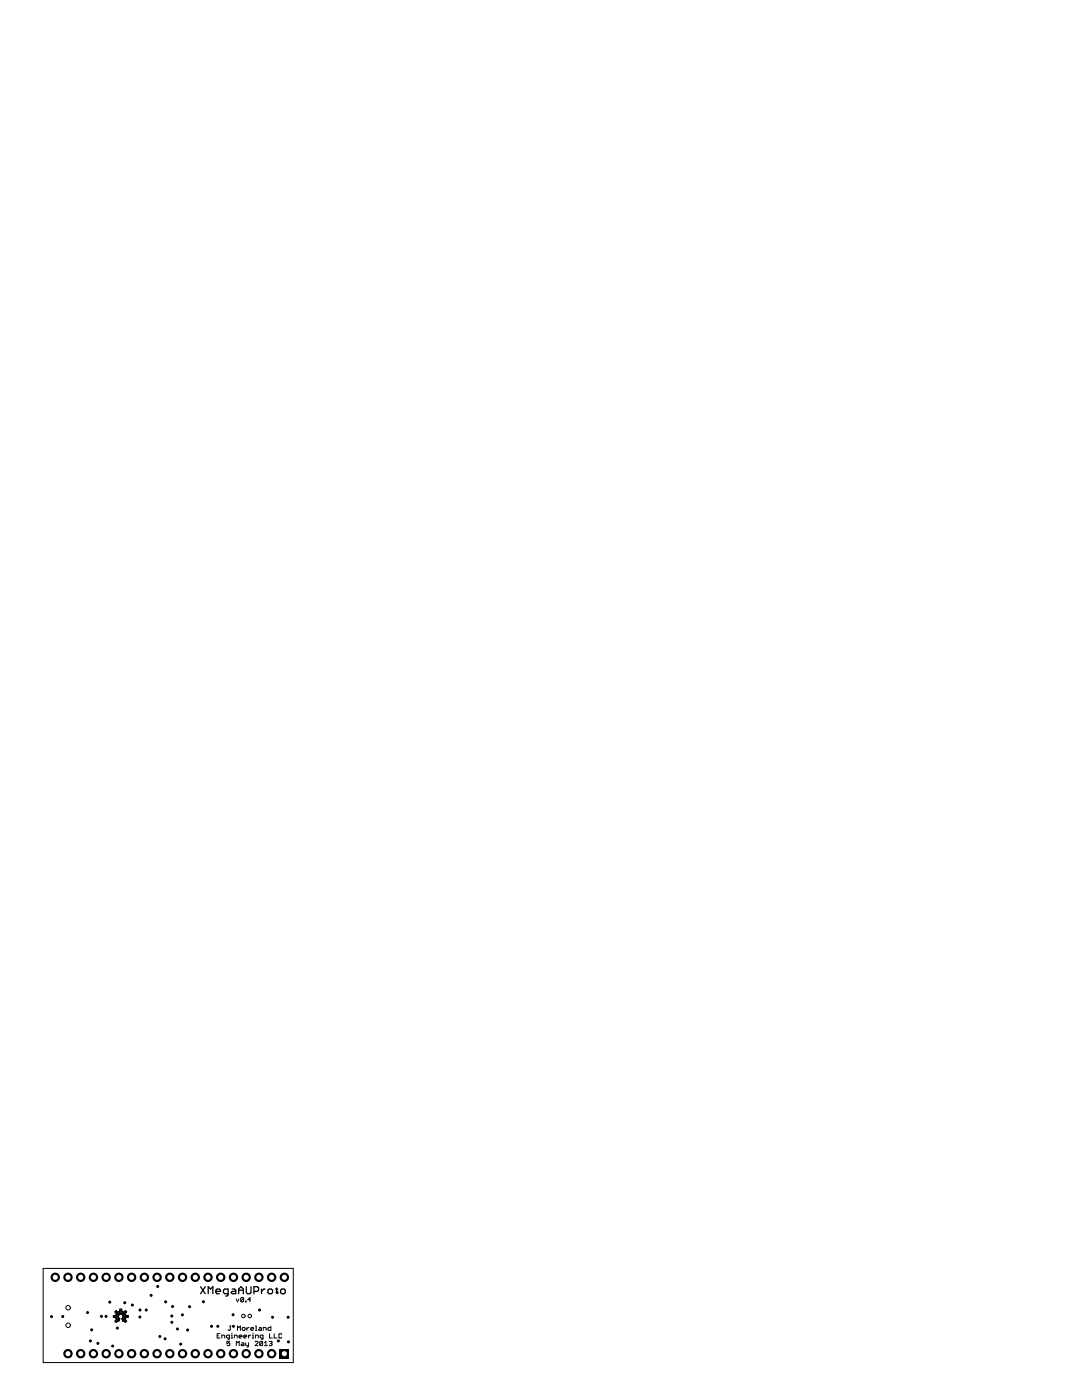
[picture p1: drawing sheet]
<svg xmlns="http://www.w3.org/2000/svg" width="216mm" height="279mm" viewBox="0 0 216 279" stroke-linecap="round" stroke-linejoin="round" font-family="sans-serif">
<g fill="none" stroke="#000" stroke-width=".2">
<path d="M8.6 253.1h49.9v18.8h-49.9zM47.1 259.2l.3 .6 .3-.6M48.6 259.1v.6l-.1 .1-.5-.1M48.6 259.1l-.1-.1-.5 .1v.6M48.6 259.1l-.6 .6M49 259.7h.1v.1h-.1zM50 259.4h-.6l.5-.4v.8M22.6 262.9h1.1M22.6 262.7h1M22.6 262.6h1.1M22.9 263.7l.3-.4-.1-.3-.5-.1v-.3l.5-.1 .1-.3-.3-.4 .3-.2 .4 .3 .3-.2v-.5h.4v.5l.4 .2 .3-.3 .3 .2-.3 .4 .1 .3 .5 .1v.3l-.5 .1-.1 .3 .3 .4-.3 .2M22.9 263.7l.3 .2"/>
<path d="M22.9 261.8h.6M23 263.6h.7M23 263.8h.4M23.1 261.7h.2M23.1 262h2.1M23.1 263.5h.7M23.1 263h.6M23.1 262.4h.7M23.2 263.2h.7M23.2 263.9h.1M23.2 262.1h1.8M23.2 262.3h.8"/>
<path d="M23.2 263.3h.7M23.6 261.8h1M23.6 262.7l.1 .3M23.7 263l.2 .2M23.8 262.4l-.2 .3M23.9 261.7h.4M23.9 261.5h.4M23.9 261.4h.4M23.9 263.2l-.2 .5-.1-.1-.4 .3M24 262.3l-.2 .1M24 262.3l.5 .1M24.2 262.3h.8"/>
<path d="M24.3 263.2l.2 .5 .2-.1 .3 .3M24.3 263.2h.7M24.3 263.3h.7M24.4 263.5h.7M24.5 262.4l.1 .2M24.5 262.4h.6M24.5 263.6h.8M24.5 263h.6M24.5 262.6h1.1M24.6 262.9h1M24.6 262.6v.1M24.6 262.7h1"/>
<path d="M24.6 262.7l-.3 .5M24.7 261.8h.6M24.8 263.8h.4M24.9 261.7h.3M25 263.9h.1M43.3 266.6h.3M43.9 266.2h-.6v.8h.6M44.3 267v-.5h.4l.1 .1v.4M45.8 267h-.4l-.2-.1 .2-.4h.4v.7l-.3 .1M45.8 264.6h.3M45.9 267.7h-.6v.4l.3-.1 .3 .1-.2 .5-.4-.2M46 264.6v.8l-.2 .1-.3-.1"/>
<path d="M46.1 267h.3M46.1 266.5h.2v.5M46.3 266v.2M46.8 267v-.5h.4l.1 .1v.4M47.2 268.6v-.9l.2 .3 .3-.3v.9M47.4 265.5v-.9l.3 .3 .3-.3v.9M47.7 266.7h.6l-.2-.2-.4 .1 .1 .4h.3M48.2 268l.5 .1v.5h-.5l-.1-.2 .1-.1h.5M48.5 264.9l.4 .2-.1 .4-.5-.1zM48.6 266.7h.6l-.1-.2-.5 .1 .2 .4h.3M49 268v.4l.2 .2h.4M49.3 264.9v.6"/>
<path d="M49.6 266.5v.5M49.6 268v.7l-.3 .1M49.7 264.9l-.4 .3M50 266.5l-.4 .2M50 265.2h.6l-.1-.3-.5 .2 .2 .4h.3M50.4 267h.2M50.4 266.5h.1v.5M50.5 266v.2M50.9 267.8l.1-.1 .5 .1-.6 .8h.6M51 265.5h.3M51 264.6h.1v.9M51 267v-.5h.4l.2 .1v.4"/>
<path d="M51.7 264.9l.5 .2v.4h-.5l-.1-.1 .1-.2h.5M52.4 267.8l-.4-.1-.2 .1v.6M52.4 267.8v.6l-.1 .2-.5-.2M52.4 267.8l-.6 .6M52.5 267h-.4l-.2-.1 .2-.4h.4v.7l-.3 .1M52.5 265.5v-.6h.5l.1 .2v.4M52.8 268.6h.5M52.8 268l.3-.3v.9M53.7 267.8l.4-.1 .2 .1-.2 .3M53.8 266.2v.8h.6M54 268.1h.1M54 264.6v.9h-.4l-.1-.1 .1-.5h.4"/>
<path d="M54.1 268.1l.2 .2-.2 .3-.4-.2M54.7 266.2v.8h.6M56.2 266.3l-.1-.1-.4 .1v.6l.1 .1 .4-.1"/>
<circle cx="13.6" cy="261" r=".45"/>
<circle cx="13.6" cy="264.5" r=".45"/>
<circle cx="48.6" cy="262.6" r=".36"/>
<circle cx="49.8" cy="262.6" r=".36"/>
</g>
<g fill="none" stroke="#000" stroke-width=".25">
<path d="M40 256.8l1 1.4M41 256.8l-1 1.4M41.5 258.2v-1.4l.5 .5 .5-.5v1.4M43.1 257.7h.9v-.2l-.2-.2h-.5l-.2 .2v.5l.2 .2h.5M45.5 258.2h-.7l-.2-.2v-.5l.2-.2h.7v1.1l-.2 .3h-.2M46.3 257.3h.5l.2 .2v.7h-.7l-.2-.2 .2-.3h.7M47.6 258.2v-.9l.5-.5 .5 .5v.9M47.6 257.5h1M49.1 256.8v1.2l.3 .2h.4l.3-.2v-1.2M50.7 257.7h.7l.2-.2v-.5l-.2-.2h-.7v1.4M52.2 257.3v.9M52.9 257.3h-.2l-.5 .4"/>
<path d="M53.5 257.5l.2-.2h.5l.2 .2v.5l-.2 .2h-.5l-.2-.2zM55 257.3h.4M55.2 257v1l.2 .2M56 257.5l.2-.2h.5l.2 .2v.5l-.2 .2h-.5l-.2-.2z"/>
</g>
<g fill="#000">
<path d="M55.8 269.2h1.9v1.9h-1.9z"/>
<circle cx="11" cy="254.9" r=".94"/>
<circle cx="13.6" cy="254.9" r=".94"/>
<circle cx="16.1" cy="254.9" r=".94"/>
<circle cx="18.6" cy="254.9" r=".94"/>
<circle cx="21.2" cy="254.9" r=".94"/>
<circle cx="21.9" cy="259.9" r=".3"/>
<circle cx="23.7" cy="254.9" r=".94"/>
<circle cx="24.9" cy="260" r=".3"/>
<circle cx="26.3" cy="254.9" r=".94"/>
<circle cx="28.8" cy="254.9" r=".94"/>
<circle cx="30.2" cy="258.5" r=".3"/>
<circle cx="31.3" cy="254.9" r=".94"/>
<circle cx="31.5" cy="256.7" r=".3"/>
<circle cx="33" cy="259.8" r=".3"/>
<circle cx="33.9" cy="254.9" r=".94"/>
<circle cx="36.4" cy="254.9" r=".94"/>
<circle cx="39" cy="254.9" r=".94"/>
<circle cx="40.6" cy="259.8" r=".3"/>
<circle cx="41.5" cy="254.9" r=".94"/>
<circle cx="44" cy="254.9" r=".94"/>
<circle cx="46.6" cy="254.9" r=".94"/>
<circle cx="49.1" cy="254.9" r=".94"/>
<circle cx="51.7" cy="254.9" r=".94"/>
<circle cx="54.2" cy="254.9" r=".94"/>
<circle cx="55.3" cy="257.9" r=".3"/>
<circle cx="56.7" cy="254.9" r=".94"/>
<circle cx="10.3" cy="262.8" r=".3"/>
<circle cx="12.5" cy="262.7" r=".3"/>
<circle cx="13.6" cy="270.2" r=".94"/>
<circle cx="16.1" cy="270.2" r=".94"/>
<circle cx="17.5" cy="262" r=".3"/>
<circle cx="18" cy="267.6" r=".3"/>
<circle cx="18.3" cy="265.4" r=".3"/>
<circle cx="18.6" cy="270.2" r=".94"/>
<circle cx="19.5" cy="268.1" r=".3"/>
<circle cx="20.2" cy="262.7" r=".3"/>
<circle cx="21.2" cy="262.7" r=".3"/>
<circle cx="21.2" cy="270.2" r=".94"/>
<circle cx="22.5" cy="268.6" r=".3"/>
<circle cx="23.4" cy="265" r=".3"/>
<circle cx="23.7" cy="270.2" r=".94"/>
<circle cx="26.3" cy="270.2" r=".94"/>
<circle cx="26.4" cy="260.5" r=".3"/>
<circle cx="27.9" cy="262.8" r=".3"/>
<circle cx="27.9" cy="261.4" r=".3"/>
<circle cx="28.8" cy="270.2" r=".94"/>
<circle cx="29.2" cy="261.4" r=".3"/>
<circle cx="31.3" cy="270.2" r=".94"/>
<circle cx="31.9" cy="266.7" r=".3"/>
<circle cx="32.9" cy="267.2" r=".3"/>
<circle cx="33.9" cy="270.2" r=".94"/>
<circle cx="34.3" cy="262.6" r=".3"/>
<circle cx="34.3" cy="263.9" r=".3"/>
<circle cx="34.4" cy="260.7" r=".3"/>
<circle cx="35.4" cy="265.2" r=".3"/>
<circle cx="36" cy="268.2" r=".3"/>
<circle cx="36.4" cy="262.4" r=".3"/>
<circle cx="36.4" cy="270.2" r=".94"/>
<circle cx="37.4" cy="265.4" r=".3"/>
<circle cx="37.8" cy="260.8" r=".3"/>
<circle cx="39" cy="270.2" r=".94"/>
<circle cx="41.5" cy="270.2" r=".94"/>
<circle cx="42.2" cy="264.7" r=".3"/>
<circle cx="43.5" cy="264.7" r=".3"/>
<circle cx="44" cy="270.2" r=".94"/>
<circle cx="46.5" cy="262.4" r=".3"/>
<circle cx="46.6" cy="270.2" r=".94"/>
<circle cx="46.6" cy="264.7" r=".3"/>
<circle cx="49.1" cy="270.2" r=".94"/>
<circle cx="51.7" cy="270.2" r=".94"/>
<circle cx="51.8" cy="261.4" r=".3"/>
<circle cx="54.2" cy="270.2" r=".94"/>
<circle cx="54.4" cy="262.9" r=".3"/>
<circle cx="55.5" cy="267.6" r=".3"/>
<circle cx="57.5" cy="262.9" r=".3"/>
<circle cx="57.6" cy="267.8" r=".3"/>
</g>
<g fill="#fff">
<circle cx="56.7" cy="270.2" r=".51"/>
<circle cx="54.2" cy="270.2" r=".51"/>
<circle cx="51.7" cy="270.2" r=".51"/>
<circle cx="49.1" cy="270.2" r=".51"/>
<circle cx="46.6" cy="270.2" r=".51"/>
<circle cx="44" cy="270.2" r=".51"/>
<circle cx="41.5" cy="270.2" r=".51"/>
<circle cx="39" cy="270.2" r=".51"/>
<circle cx="36.4" cy="270.2" r=".51"/>
<circle cx="33.9" cy="270.2" r=".51"/>
<circle cx="31.3" cy="270.2" r=".51"/>
<circle cx="28.8" cy="270.2" r=".51"/>
<circle cx="26.3" cy="270.2" r=".51"/>
<circle cx="23.7" cy="270.2" r=".51"/>
<circle cx="21.2" cy="270.2" r=".51"/>
<circle cx="18.6" cy="270.2" r=".51"/>
<circle cx="16.1" cy="270.2" r=".51"/>
<circle cx="13.6" cy="270.2" r=".51"/>
<circle cx="56.7" cy="254.9" r=".51"/>
<circle cx="54.2" cy="254.9" r=".51"/>
<circle cx="51.7" cy="254.9" r=".51"/>
<circle cx="49.1" cy="254.9" r=".51"/>
<circle cx="46.6" cy="254.9" r=".51"/>
<circle cx="44" cy="254.9" r=".51"/>
<circle cx="41.5" cy="254.9" r=".51"/>
<circle cx="39" cy="254.9" r=".51"/>
<circle cx="36.4" cy="254.9" r=".51"/>
<circle cx="33.9" cy="254.9" r=".51"/>
<circle cx="31.3" cy="254.9" r=".51"/>
<circle cx="28.8" cy="254.9" r=".51"/>
<circle cx="26.3" cy="254.9" r=".51"/>
<circle cx="23.7" cy="254.9" r=".51"/>
<circle cx="21.2" cy="254.9" r=".51"/>
<circle cx="18.6" cy="254.9" r=".51"/>
<circle cx="16.1" cy="254.9" r=".51"/>
<circle cx="13.6" cy="254.9" r=".51"/>
<circle cx="11" cy="254.9" r=".51"/>
</g>
</svg>
